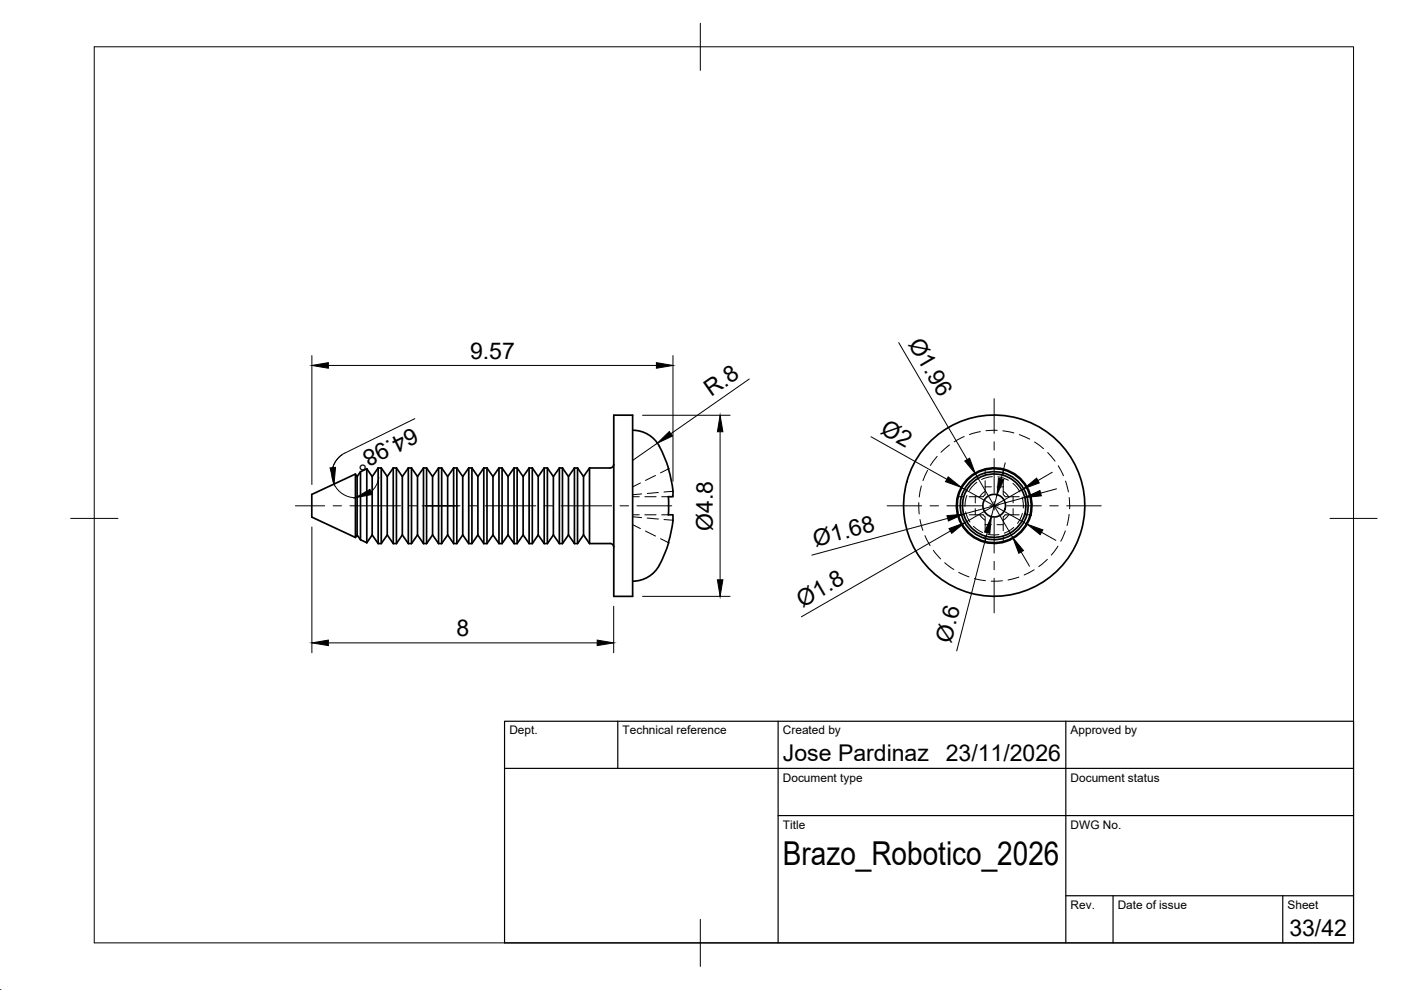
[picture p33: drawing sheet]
<svg xmlns="http://www.w3.org/2000/svg" width="297mm" height="210mm" viewBox="0 0 297 210" stroke-linecap="round" stroke-linejoin="round" font-family="sans-serif">
<defs><g id="words">
<text font-size="7" x="166" y="183.4">Brazo_Robotico_2026</text>
<g font-size="4.9">
<text x="99.7" y="76">9.57</text>
<text x="192.5" y="72.9" transform="rotate(60 192.5 72.9)">Ø1.96</text>
<text x="150.8" y="84.2" transform="rotate(-35 150.8 84.2)">R.8</text>
<text x="87.5" y="90.6" transform="rotate(154 87.5 90.6)">64.98°</text>
<text x="186.5" y="91.9" transform="rotate(29 186.5 91.9)">Ø2</text>
<text x="151.2" y="112.5" transform="rotate(-90 151.2 112.5)">Ø4.8</text>
<text x="172.9" y="115.9" transform="rotate(-15 172.9 115.9)">Ø1.68</text>
<text x="170.2" y="128.9" transform="rotate(-30 170.2 128.9)">Ø1.8</text>
<text x="96.8" y="134.8">8</text>
<text x="201.6" y="136.5" transform="rotate(-76 201.6 136.5)">Ø.6</text>
<text x="166" y="161.4">Jose Pardinaz</text>
<text x="200.5" y="161.4">23/11/2026</text>
<text x="273.4" y="198.6">33/42</text>
</g>
<g font-size="2.5">
<text x="108" y="155.7">Dept.</text>
<text x="132" y="155.7">Technical reference</text>
<text x="166" y="155.7">Created by</text>
<text x="227" y="155.7">Approved by</text>
<text x="166" y="165.7">Document type</text>
<text x="227" y="165.7">Document status</text>
<text x="166" y="175.7">Title</text>
<text x="227" y="175.7">DWG No.</text>
<text x="227" y="192.7">Rev.</text>
<text x="237" y="192.7">Date of issue</text>
<text x="273" y="192.7">Sheet</text>
</g>
</g></defs>
<!-- layer: Visible -->
<g fill="none" stroke="#000" stroke-width=".36">
<path d="M77.8 99.4v15.7M77.8 99.4l1.1 1.6M77.8 99.4l-1.4 .6M80.2 99.2v16M80.2 99.2h.6M80.2 99.2l-1.3 1.8M80.8 99.2v16M80.8 99.2l1.3 1.8 1.3-1.8M83.4 99.2v16M83.4 99.2h.7M84.1 99.2v16M84.1 99.2l1.2 1.8 1.3-1.8"/>
<path d="M86.6 99.2v16M86.6 99.2h.6M87.2 99.2v16M87.2 99.2l1.3 1.8 1.3-1.8M89.8 99.2v16M89.8 99.2h.6M90.4 99.2v16M90.4 99.2l1.3 1.8 1.3-1.8M93 99.2v16M93 99.2h.6M93.6 99.2v16M93.6 99.2l1.3 1.8 1.3-1.8"/>
<path d="M96.2 99.2v16M96.2 99.2h.7M96.9 99.2v16M96.9 99.2l1.2 1.8 1.3-1.8M99.4 99.2v16M99.4 99.2h.7M100.1 99.2v16M100.1 99.2l1.2 1.8 1.3-1.8M102.6 99.2v16M102.6 99.2h.7M103.3 99.2v16M103.3 99.2l1.2 1.8 1.3-1.8"/>
<path d="M105.8 99.2v16M105.8 99.2h.6M106.4 99.2v16M106.4 99.2l1.3 1.8 1.3-1.8M109 99.2v16M109 99.2h.6M109.6 99.2v16M109.6 99.2l1.3 1.8 1.3-1.8M112.2 99.2v16M112.2 99.2h.7M112.9 99.2v16M112.9 99.2l1.2 1.8 1.3-1.8"/>
<path d="M115.4 99.2v16M115.4 99.2h.7M116.1 99.2v16M116.1 99.2l1.2 1.8 1.3-1.8M118.6 99.2v16M118.6 99.2h.7M119.3 99.2v16M119.3 99.2l1.2 1.8 1.3-1.8M121.8 99.2v16M121.8 99.2h.6M122.4 99.2v16M122.4 99.2l1.3 1.8 1.3-1.8"/>
<path d="M125 99.2v16M130.1 88h4v38.4h-4zM130.1 98.4a.79 .79 0 0 1-.8 .8h-4.3M134.1 91.2a6.7 6.7 0 0 1 6.3 4.7l1.4 3.5M141.7 99.4l.2 .7a18 18 0 0 1 .8 5.2h-1M75.4 100.5v13.5M75.4 114l.3-.6 .7 1M75.7 101v12.4M75.7 101l-.3-.5-9.3 4.3v4.8l9.3 4.4M76.4 100v14.4M76.4 114.4l1.4 .7M76.4 100l-.7 1"/>
<path d="M78.9 101v12.4M78.9 113.4l-1.1 1.7M78.9 113.4l1.3 1.8M80.2 115.2h.6M82.1 101v12.4M82.1 113.4l-1.3 1.8M82.1 113.4l1.3 1.8M83.4 115.2h.7M85.3 101v12.4M85.3 113.4l-1.2 1.8M85.3 113.4l1.3 1.8M86.6 115.2h.6"/>
<path d="M88.5 101v12.4M88.5 113.4l-1.3 1.8M88.5 113.4l1.3 1.8M89.8 115.2h.6M91.7 101v12.4M91.7 113.4l-1.3 1.8M91.7 113.4l1.3 1.8M93 115.2h.6M94.9 101v12.4M94.9 113.4l-1.3 1.8M94.9 113.4l1.3 1.8M96.2 115.2h.7"/>
<path d="M98.1 101v12.4M98.1 113.4l-1.2 1.8M98.1 113.4l1.3 1.8M99.4 115.2h.7M101.3 101v12.4M101.3 113.4l-1.2 1.8M101.3 113.4l1.3 1.8M102.6 115.2h.7M104.5 101v12.4M104.5 113.4l-1.2 1.8M104.5 113.4l1.3 1.8M105.8 115.2h.6"/>
<path d="M107.7 101v12.4M107.7 113.4l-1.3 1.8M107.7 113.4l1.3 1.8M109 115.2h.6M110.9 101v12.4M110.9 113.4l-1.3 1.8M110.9 113.4l1.3 1.8M112.2 115.2h.7M114.1 101v12.4M114.1 113.4l-1.2 1.8M114.1 113.4l1.3 1.8M115.4 115.2h.7"/>
<path d="M117.3 101v12.4M117.3 113.4l-1.2 1.8M117.3 113.4l1.3 1.8M118.6 115.2h.7M120.5 101v12.4M120.5 113.4l-1.2 1.8M120.5 113.4l1.3 1.8M121.8 115.2h.6M123.7 101v12.4M123.7 113.4l-1.3 1.8M123.7 113.4l1.3 1.8M125 115.2h4.3a.79 .79 0 0 1 .8 .8"/>
<path d="M141.7 109.1h1a18.7 18.7 0 0 1-1 5.9M141.7 115l.1 .1M141.7 105.3v3.8M141.8 115.1a20.6 20.6 0 0 1-2.9 6 6.4 6.4 0 0 1-4.8 2.1"/>
<circle cx="210.8" cy="107.2" r="8"/>
<circle cx="210.8" cy="107.2" r="7.8"/>
<circle cx="210.8" cy="107.2" r="6.7"/>
<circle cx="210.8" cy="107.2" r="2.4"/>
<circle cx="210.8" cy="107.2" r="7.2"/>
<circle cx="210.8" cy="107.2" r="19.2"/>
</g>
<!-- layer: Hidden -->
<g fill="none" stroke="#000" stroke-width=".21">
<path d="M141.7 99.4l-1.7 .9M196.7 99.7l-1 2.2M198.7 96.8l-1.4 1.9M201.3 94.3l-1.8 1.6M204.4 92.6l-2.1 1.1M207.9 91.5l-2.4 .6M210.2 99.4h-1.3v1.3M211.4 99.4h1.3v1.3M211.4 91.2l-2.4 .1M212.6 91.3l2.4 .5M216.1 92.2l2.2 .9M219.4 93.7l1.9 1.4"/>
<path d="M222.1 95.9l1.6 1.9M224.4 98.8l1.1 2.1M134.1 109.6l1.9 .1M134.1 111.2l1.7 .9M134.1 105.3h1.4M134.1 109.1h1.4M135.8 102.4l-1.7 .8M136 104.7l-1.9 .2M136.7 105.3h2.4M136.7 109.1h2.4M136.8 112.6l2.2 1.1M137.2 109.8l2.4 .2"/>
<path d="M139 100.8l-2.2 1.1M139.6 104.4l-2.4 .2M140 114.2l1.7 .8M140.3 105.3h1.4M140.3 109.1h1.4M140.8 110.1l1.9 .2M142.7 104.2l-1.9 .1M194.8 106.6l.1 2.4M195.1 110.1l.6 2.4M195.3 103l-.4 2.4M196.1 113.6l1.1 2.1M197.9 116.7l1.5 1.8"/>
<path d="M200.3 119.3l1.9 1.4M203 107.8v1.3h1.3M204.3 105.3h-1.3v1.3M204.7 108.5l.5 1.3 .5 .9M205 105l-.3 1.3-.1 1.1M205.5 109.1h2.9l.5 .5v1.6M206.4 111.6l1.1 .9 .8 .4M206.8 105.3v1.3M206.8 107.8v1.3M207.1 102.2l-.9 .9-.7 .9M207.7 109.1l1.2 1.2M208.9 113.7v1.3l1.3 .1"/>
<path d="M208.9 104.2l-1.2 1.1M208.9 101.9v3l-.5 .4h-2.9M208.9 111.2v1.3M208.9 111.2h1.3M208.9 103.2h1.3M209.4 113.3l1.5 .1 .9-.1M210.4 101.1l-1.2 .2-1.1 .4M211.4 111.2h1.3M211.4 103.2h1.3M211.6 101.1l1.2 .3 1 .4M212.7 113.7v1.3l-1.3 .1M212.7 104.2l1.2 1.1"/>
<path d="M212.7 103.2v1.7l.4 .4h3M212.7 101.9v1.3M213.9 109.1l-1.2 1.2M214.8 102.5l.9 .9 .5 .9M214.8 105.3v1.3M214.8 107.8v1.3M214.9 111.8l-1.2 .9-.8 .3M216.1 109.1h-3l-.4 .5v2.9M216.7 105.4l.3 1.3v1M216.8 108.9l-.6 1.3-.5 .8M217.3 105.3h1.3v1.3M218.6 107.8v1.3h-1.3"/>
<path d="M222.1 118.6l-1.9 1.5M224.3 115.8l-1.4 1.9M225.9 112.6l-1 2.2M225.9 102l.6 2.3M226.7 109.1l-.5 2.3M226.7 105.5l.1 2.4M203.3 121.3l2.1 1M206.6 122.7l2.3 .4M212.5 123.1l-2.4 .1M216 122.4l-2.3 .6M219.3 120.8l-2.2 1.1"/>
</g>
<!-- layer: BORDER -->
<path d="M20 9.9h267v190h-267zM148.5 4.9v10M15 109.9h10M282 109.9h10M148.5 194.9v10" fill="none" stroke="#000" stroke-width=".21"/>
<!-- layer: TITLEBLOCK -->
<path d="M107 152.9h180v47h-180zM131 152.9v10M165 152.9v47M226 152.9v47M107 162.9h180M165 172.9h122M226 189.9h61M236 189.9v10M272 189.9v10" fill="none" stroke="#000" stroke-width=".25"/>
<!-- layer: Smart Centers -->
<g fill="none" stroke="#000" stroke-width=".21">
<path d="M210.8 84.5v7.4M210.8 93.7v1.7M210.8 97.2v7.4M62.6 107.2h6.2M70.6 107.2h1.8M74.2 107.2h10.7M86.7 107.2h1.8M89.5 107.2h8M99.3 107.2h1.8M102.9 107.2h10.7M115.4 107.2h1.8M119 107.2h10.7"/>
<path d="M131.5 107.2h1.8M135 107.2h7.4M188.1 107.2h7.3M197.2 107.2h1.8M200.8 107.2h7.3M209.9 107.2h1.8M210.8 106.3v1.8M210.8 109.9v7.4M210.8 119v1.8M213.5 107.2h7.3M222.6 107.2h1.8M226.1 107.2h7.4"/>
<path d="M210.8 122.6v7.3M0 209.9h.1"/>
</g>
<!-- layer: FD_Dimensions -->
<g fill="none" stroke="#000" stroke-width=".21">
<path d="M66.1 75.4v27.3M69.6 77.5h69.6M142.7 75.4v26.7M190.5 72.6l14.6 24.8M72.6 96.3l-1.3 1.3-.7 1.5M87.9 88.8l-14.7 7.2a5 5 0 0 0-2.7 5.7 5 5 0 0 0 4.9 3.8M136.2 88h18.6M139.4 94l-5.3 3.6M152.7 91.5v31.4M158.9 80.4l-16.7 11.6M184.7 92.6l16 9M213.1 98.1l-.8 3.4"/>
<path d="M66.1 111.7v26.7M80.3 101.2l-.5 1.7-1.2 1.4M200.9 109.9l-28.8 7.8M201.5 112.6l-31.6 18.2M203.8 103.3l14 7.8M206.8 100.5l7.9 13.5M209.3 112.9l-6.5 25.1M211.4 104.9l-1.2 4.7M216.5 117l1.8 3.1M217 103.6l-12.5 7.2M217.3 105.5l-13 3.5M220.8 112.9l3.1 1.7"/>
<path d="M223.1 100.1l-3 1.8M224 103.6l-3.4 1M69.6 136.3h57M130.1 128.5v9.9M136.2 126.4h18.6"/>
</g>
<g fill="#000" stroke="#000" stroke-width=".21">
<path d="M66.1 77.5l3.5-.6v1.2zM139.2 76.9l3.5 .6-3.5 .6zM70 99.2l1.1-.1-.3 3.5zM139.4 94l2.5-2.5 .7 .9zM152.7 88l.6 3.5h-1.2zM204.6 97.7l1-.6 1.2 3.4zM75.4 105.5l3-1.7 .4 1.1zM200.8 109.3l3.5-.3-3.2 1.5zM201 101.1l2.8 2.2-3.3-1.2zM201.2 112.1l3.3-1.3-2.7 2.3zM210.2 109.6l-.3 3.5-1.2-.3zM211.7 101.4l1.1 .3-1.4 3.2z"/>
<path d="M214.7 114l2.3 2.7-1 .6zM217 103.6l2.8-2.2 .5 1zM217.3 105.5l3.2-1.5 .3 1.1zM217.8 111.1l3.3 1.2-.6 1.1zM66.1 136.3l3.5-.6v1.2zM126.6 135.7l3.5 .6-3.5 .6zM152.1 122.9h1.2l-.6 3.5z"/>
</g>
<use href="#words"/>
</svg>
